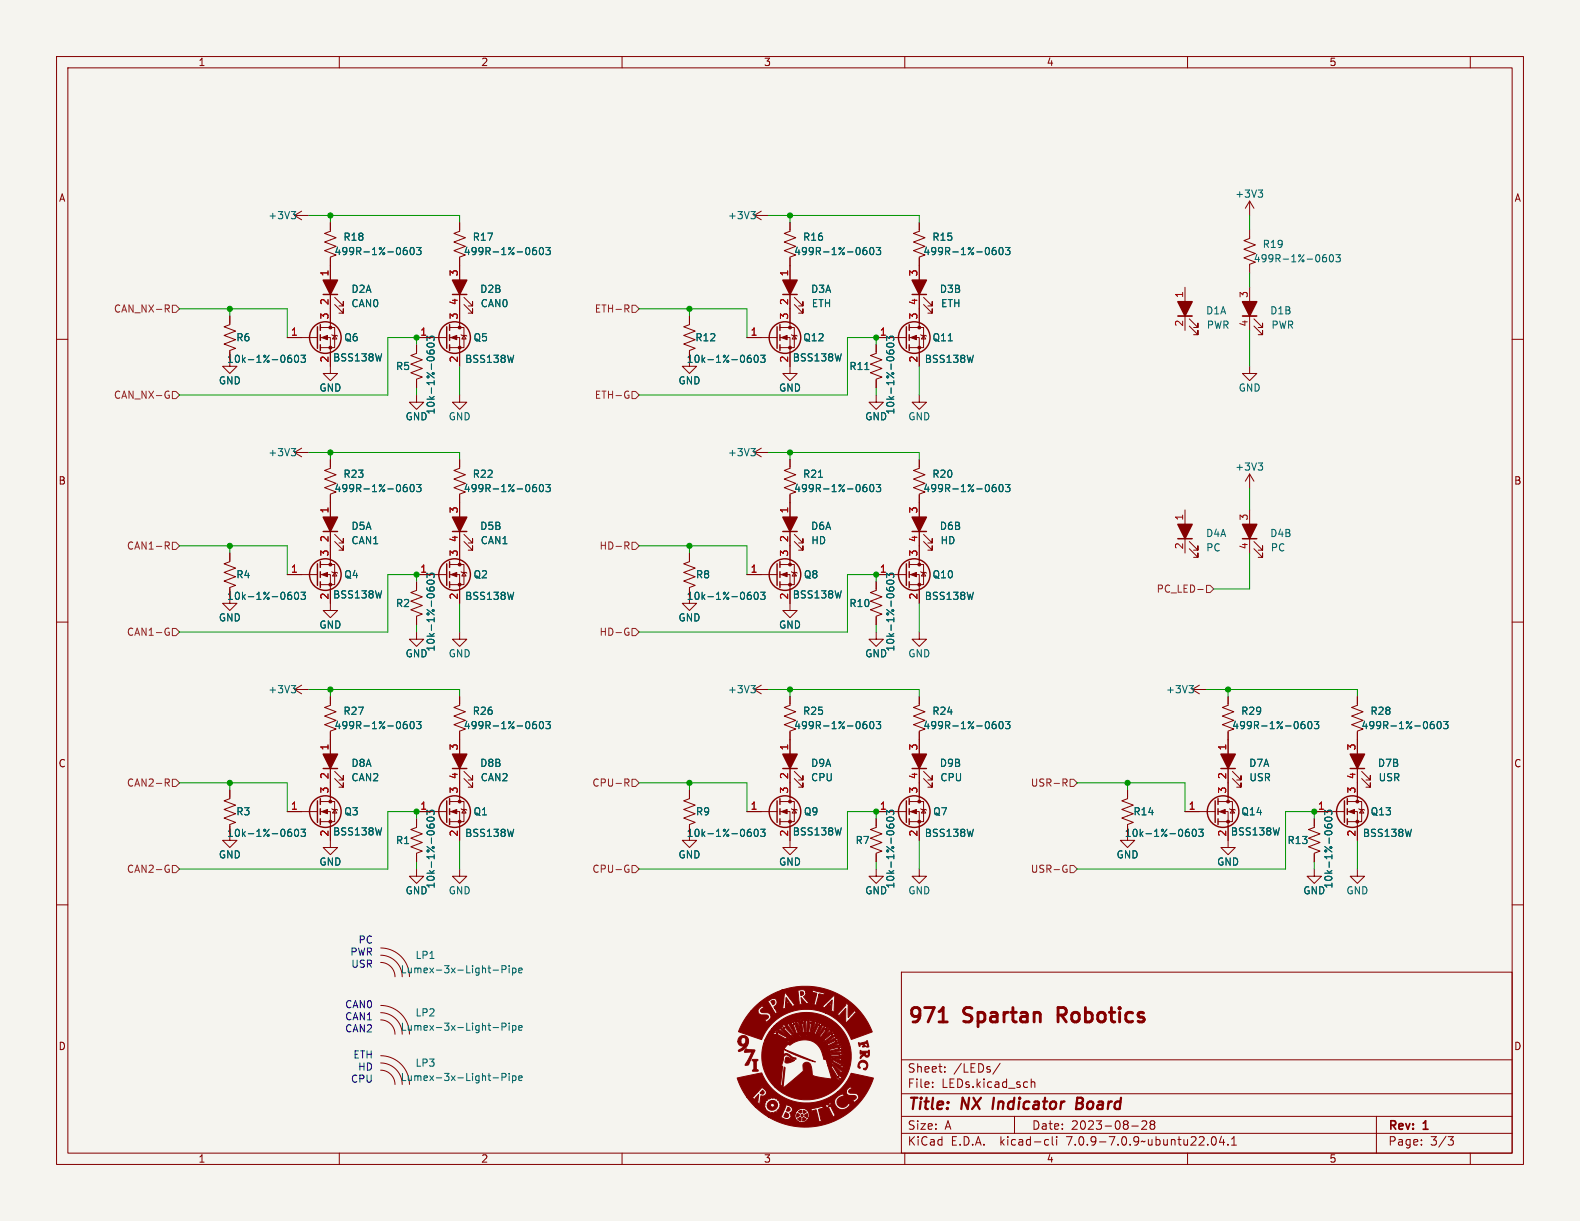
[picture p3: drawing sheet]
<svg xmlns="http://www.w3.org/2000/svg" width="279mm" height="216mm" viewBox="0 0 279 216" stroke-linecap="round" stroke-linejoin="round" font-family="sans-serif">
<defs><g id="words">
<g font-size="3.5" fill="#840000">
<text x="160.4" y="181.6">971</text>
<text x="170.6" y="181.6">Spartan</text>
<text x="188.2" y="181.6">Robotics</text>
</g>
<g font-size="2.8" fill="#840000">
<text x="160.4" y="196.8">Title:</text>
<text x="170.1" y="196.8">NX</text>
<text x="176.4" y="196.8">Indicator</text>
<text x="191.9" y="196.8">Board</text>
</g>
<g font-size="2.1" fill="#840000">
<text x="160.4" y="189.9">Sheet:</text>
<text x="168.6" y="189.9">/LEDs/</text>
<text x="160.4" y="192.6">File:</text>
<text x="166.5" y="192.6">LEDs.kicad_sch</text>
<text x="160.4" y="202.8">KiCad</text>
<text x="160.4" y="200">Size:</text>
<text x="167.1" y="200">A</text>
<text x="168.1" y="202.8">E.D.A.</text>
<text x="177" y="202.8">kicad-cli</text>
<text x="182.4" y="200">Date:</text>
<text x="188.9" y="202.8">7.0.9-7.0.9~ubuntu22.04.1</text>
<text x="189.4" y="200">2023-08-28</text>
<text x="245.4" y="200.2">Rev:</text>
<text x="245.4" y="202.8">Page:</text>
<text x="251.8" y="200.2">1</text>
<text x="252.9" y="202.8">3/3</text>
</g>
<g font-size="1.8" fill="#840000">
<text x="35" y="11.9">1</text>
<text x="85" y="11.9">2</text>
<text x="135" y="11.9">3</text>
<text x="185" y="11.9">4</text>
<text x="235" y="11.9">5</text>
<text x="10.3" y="35.9">A</text>
<text x="267.7" y="35.9">A</text>
<text x="10.3" y="85.9">B</text>
<text x="267.7" y="85.9">B</text>
<text x="10.3" y="135.9">C</text>
<text x="267.7" y="135.9">C</text>
<text x="10.3" y="185.9">D</text>
<text x="267.7" y="185.9">D</text>
<text x="35" y="205.8">1</text>
<text x="85" y="205.8">2</text>
<text x="135" y="205.8">3</text>
<text x="185" y="205.8">4</text>
<text x="235" y="205.8">5</text>
</g>
<g font-size="1.8" fill="#006464">
<text x="218.3" y="35.2">+3V3</text>
<text x="47.3" y="39">+3V3</text>
<text x="128.6" y="39">+3V3</text>
<text x="59.1" y="45.3">499R-1%-0603</text>
<text x="60.6" y="42.8">R18</text>
<text x="81.9" y="45.3">499R-1%-0603</text>
<text x="83.5" y="42.8">R17</text>
<text x="140.3" y="45.3">499R-1%-0603</text>
<text x="141.9" y="42.8">R16</text>
<text x="163.2" y="45.3">499R-1%-0603</text>
<text x="164.8" y="42.8">R15</text>
<text x="221.6" y="46.6">499R-1%-0603</text>
<text x="223.2" y="44">R19</text>
<text x="62.1" y="52">D2A</text>
<text x="84.8" y="52">D2B</text>
<text x="143.3" y="52">D3A</text>
<text x="166.1" y="52">D3B</text>
<text x="62" y="54.5">CAN0</text>
<text x="84.9" y="54.5">CAN0</text>
<text x="143.4" y="54.5">ETH</text>
<text x="166.3" y="54.5">ETH</text>
<text x="213.2" y="55.8">D1A</text>
<text x="213.3" y="58.3">PWR</text>
<text x="224.5" y="55.8">D1B</text>
<text x="224.7" y="58.3">PWR</text>
<text x="40.1" y="64.4">10k-1%-0603</text>
<text x="41.7" y="60.6">R6</text>
<text x="58.8" y="64.1">BSS138W</text>
<text x="60.8" y="60.6">Q6</text>
<text x="69.9" y="65.6">R5</text>
<text x="82.2" y="64.4">BSS138W</text>
<text x="83.6" y="60.6">Q5</text>
<text x="121.3" y="64.4">10k-1%-0603</text>
<text x="122.9" y="60.6">R12</text>
<text x="140.1" y="64.1">BSS138W</text>
<text x="141.9" y="60.6">Q12</text>
<text x="150.1" y="65.6">R11</text>
<text x="163.4" y="64.4">BSS138W</text>
<text x="164.8" y="60.6">Q11</text>
<text x="38.6" y="68.2">GND</text>
<text x="56.4" y="69.4">GND</text>
<text x="119.9" y="68.2">GND</text>
<text x="137.7" y="69.4">GND</text>
<text x="218.9" y="69.4">GND</text>
<text x="71.6" y="74.5">GND</text>
<text x="77.1" y="73.4" transform="rotate(-90 77.1 73.4)">10k-1%-0603</text>
<text x="79.2" y="74.5">GND</text>
<text x="152.9" y="74.5">GND</text>
<text x="158.3" y="73.4" transform="rotate(-90 158.3 73.4)">10k-1%-0603</text>
<text x="160.5" y="74.5">GND</text>
<text x="47.3" y="80.9">+3V3</text>
<text x="128.6" y="80.9">+3V3</text>
<text x="218.3" y="83.4">+3V3</text>
<text x="59.1" y="87.2">499R-1%-0603</text>
<text x="60.6" y="84.7">R23</text>
<text x="81.9" y="87.2">499R-1%-0603</text>
<text x="83.5" y="84.7">R22</text>
<text x="140.3" y="87.2">499R-1%-0603</text>
<text x="141.9" y="84.7">R21</text>
<text x="163.2" y="87.2">499R-1%-0603</text>
<text x="164.8" y="84.7">R20</text>
<text x="62.1" y="93.9">D5A</text>
<text x="84.8" y="93.9">D5B</text>
<text x="143.3" y="93.9">D6A</text>
<text x="166.1" y="93.9">D6B</text>
<text x="213.2" y="95.2">D4A</text>
<text x="224.5" y="95.2">D4B</text>
<text x="62" y="96.4">CAN1</text>
<text x="84.9" y="96.4">CAN1</text>
<text x="143.4" y="96.4">HD</text>
<text x="166.2" y="96.4">HD</text>
<text x="213.2" y="97.7">PC</text>
<text x="224.6" y="97.7">PC</text>
<text x="40.1" y="106.3">10k-1%-0603</text>
<text x="41.7" y="102.5">R4</text>
<text x="58.8" y="106">BSS138W</text>
<text x="60.8" y="102.5">Q4</text>
<text x="69.9" y="107.5">R2</text>
<text x="82.2" y="106.3">BSS138W</text>
<text x="83.6" y="102.5">Q2</text>
<text x="121.3" y="106.3">10k-1%-0603</text>
<text x="123" y="102.5">R8</text>
<text x="140.1" y="106">BSS138W</text>
<text x="142.1" y="102.5">Q8</text>
<text x="150.1" y="107.5">R10</text>
<text x="163.4" y="106.3">BSS138W</text>
<text x="164.8" y="102.5">Q10</text>
<text x="38.6" y="110.1">GND</text>
<text x="56.4" y="111.4">GND</text>
<text x="119.9" y="110.1">GND</text>
<text x="137.7" y="111.4">GND</text>
<text x="71.6" y="116.4">GND</text>
<text x="77.1" y="115.3" transform="rotate(-90 77.1 115.3)">10k-1%-0603</text>
<text x="79.2" y="116.4">GND</text>
<text x="152.9" y="116.4">GND</text>
<text x="158.3" y="115.3" transform="rotate(-90 158.3 115.3)">10k-1%-0603</text>
<text x="160.5" y="116.4">GND</text>
<text x="47.3" y="122.8">+3V3</text>
<text x="128.6" y="122.8">+3V3</text>
<text x="206.1" y="122.8">+3V3</text>
<text x="59.1" y="129.1">499R-1%-0603</text>
<text x="60.6" y="126.6">R27</text>
<text x="81.9" y="129.1">499R-1%-0603</text>
<text x="83.5" y="126.6">R26</text>
<text x="140.3" y="129.1">499R-1%-0603</text>
<text x="141.9" y="126.6">R25</text>
<text x="163.2" y="129.1">499R-1%-0603</text>
<text x="164.8" y="126.6">R24</text>
<text x="217.8" y="129.1">499R-1%-0603</text>
<text x="219.4" y="126.6">R29</text>
<text x="240.7" y="129.1">499R-1%-0603</text>
<text x="242.2" y="126.6">R28</text>
<text x="62.1" y="135.8">D8A</text>
<text x="84.8" y="135.8">D8B</text>
<text x="143.3" y="135.8">D9A</text>
<text x="166.1" y="135.8">D9B</text>
<text x="220.8" y="135.8">D7A</text>
<text x="243.6" y="135.8">D7B</text>
<text x="62" y="138.3">CAN2</text>
<text x="84.9" y="138.3">CAN2</text>
<text x="143.3" y="138.3">CPU</text>
<text x="166.2" y="138.3">CPU</text>
<text x="220.8" y="138.3">USR</text>
<text x="243.7" y="138.3">USR</text>
<text x="40.1" y="148.2">10k-1%-0603</text>
<text x="41.7" y="144.4">R3</text>
<text x="58.8" y="147.9">BSS138W</text>
<text x="60.8" y="144.4">Q3</text>
<text x="69.9" y="149.5">R1</text>
<text x="82.2" y="148.2">BSS138W</text>
<text x="83.6" y="144.4">Q1</text>
<text x="121.3" y="148.2">10k-1%-0603</text>
<text x="123" y="144.4">R9</text>
<text x="140.1" y="147.9">BSS138W</text>
<text x="142.1" y="144.4">Q9</text>
<text x="151.2" y="149.5">R7</text>
<text x="163.4" y="148.2">BSS138W</text>
<text x="164.9" y="144.4">Q7</text>
<text x="198.8" y="148.2">10k-1%-0603</text>
<text x="200.3" y="144.4">R14</text>
<text x="217.5" y="147.9">BSS138W</text>
<text x="219.4" y="144.4">Q14</text>
<text x="227.6" y="149.5">R13</text>
<text x="240.9" y="148.2">BSS138W</text>
<text x="242.3" y="144.4">Q13</text>
<text x="38.6" y="152">GND</text>
<text x="56.4" y="153.3">GND</text>
<text x="119.9" y="152">GND</text>
<text x="137.7" y="153.3">GND</text>
<text x="197.4" y="152">GND</text>
<text x="215.1" y="153.3">GND</text>
<text x="71.6" y="158.3">GND</text>
<text x="77.1" y="157.2" transform="rotate(-90 77.1 157.2)">10k-1%-0603</text>
<text x="79.2" y="158.3">GND</text>
<text x="152.9" y="158.3">GND</text>
<text x="158.3" y="157.2" transform="rotate(-90 158.3 157.2)">10k-1%-0603</text>
<text x="160.5" y="158.3">GND</text>
<text x="230.4" y="158.3">GND</text>
<text x="235.8" y="157.2" transform="rotate(-90 235.8 157.2)">10k-1%-0603</text>
<text x="238" y="158.3">GND</text>
<text x="70.8" y="172.3">Lumex-3x-Light-Pipe</text>
<text x="73.4" y="169.8">LP1</text>
<text x="73.4" y="179.9">LP2</text>
<text x="70.8" y="182.5">Lumex-3x-Light-Pipe</text>
<text x="70.8" y="191.4">Lumex-3x-Light-Pipe</text>
<text x="73.4" y="188.8">LP3</text>
</g>
<g font-size="1.8" fill="#a90000">
<text x="58.2" y="49" transform="rotate(-90 58.2 49)">1</text>
<text x="81" y="49" transform="rotate(-90 81 49)">3</text>
<text x="139.4" y="49" transform="rotate(-90 139.4 49)">1</text>
<text x="162.3" y="49" transform="rotate(-90 162.3 49)">3</text>
<text x="209.3" y="52.8" transform="rotate(-90 209.3 52.8)">1</text>
<text x="220.7" y="52.8" transform="rotate(-90 220.7 52.8)">3</text>
<text x="51.4" y="59.4">1</text>
<text x="58.2" y="56.6" transform="rotate(-90 58.2 56.6)">3</text>
<text x="58.2" y="54" transform="rotate(-90 58.2 54)">2</text>
<text x="74.2" y="59.4">1</text>
<text x="81" y="56.6" transform="rotate(-90 81 56.6)">3</text>
<text x="81" y="54" transform="rotate(-90 81 54)">4</text>
<text x="132.6" y="59.4">1</text>
<text x="139.4" y="56.6" transform="rotate(-90 139.4 56.6)">3</text>
<text x="139.4" y="54" transform="rotate(-90 139.4 54)">2</text>
<text x="155.5" y="59.4">1</text>
<text x="162.3" y="56.6" transform="rotate(-90 162.3 56.6)">3</text>
<text x="162.3" y="54" transform="rotate(-90 162.3 54)">4</text>
<text x="209.3" y="57.9" transform="rotate(-90 209.3 57.9)">2</text>
<text x="220.7" y="57.9" transform="rotate(-90 220.7 57.9)">4</text>
<text x="58.2" y="64.2" transform="rotate(-90 58.2 64.2)">2</text>
<text x="81" y="64.2" transform="rotate(-90 81 64.2)">2</text>
<text x="139.4" y="64.2" transform="rotate(-90 139.4 64.2)">2</text>
<text x="162.3" y="64.2" transform="rotate(-90 162.3 64.2)">2</text>
<text x="58.2" y="96" transform="rotate(-90 58.2 96)">2</text>
<text x="58.2" y="90.9" transform="rotate(-90 58.2 90.9)">1</text>
<text x="81" y="96" transform="rotate(-90 81 96)">4</text>
<text x="81" y="90.9" transform="rotate(-90 81 90.9)">3</text>
<text x="139.4" y="96" transform="rotate(-90 139.4 96)">2</text>
<text x="139.4" y="90.9" transform="rotate(-90 139.4 90.9)">1</text>
<text x="162.3" y="96" transform="rotate(-90 162.3 96)">4</text>
<text x="162.3" y="90.9" transform="rotate(-90 162.3 90.9)">3</text>
<text x="209.3" y="92.1" transform="rotate(-90 209.3 92.1)">1</text>
<text x="220.7" y="92.1" transform="rotate(-90 220.7 92.1)">3</text>
<text x="51.4" y="101.3">1</text>
<text x="58.2" y="98.5" transform="rotate(-90 58.2 98.5)">3</text>
<text x="74.2" y="101.3">1</text>
<text x="81" y="98.5" transform="rotate(-90 81 98.5)">3</text>
<text x="132.6" y="101.3">1</text>
<text x="139.4" y="98.5" transform="rotate(-90 139.4 98.5)">3</text>
<text x="155.5" y="101.3">1</text>
<text x="162.3" y="98.5" transform="rotate(-90 162.3 98.5)">3</text>
<text x="209.3" y="97.2" transform="rotate(-90 209.3 97.2)">2</text>
<text x="220.7" y="97.2" transform="rotate(-90 220.7 97.2)">4</text>
<text x="58.2" y="106.1" transform="rotate(-90 58.2 106.1)">2</text>
<text x="81" y="106.1" transform="rotate(-90 81 106.1)">2</text>
<text x="139.4" y="106.1" transform="rotate(-90 139.4 106.1)">2</text>
<text x="162.3" y="106.1" transform="rotate(-90 162.3 106.1)">2</text>
<text x="58.2" y="137.9" transform="rotate(-90 58.2 137.9)">2</text>
<text x="58.2" y="132.8" transform="rotate(-90 58.2 132.8)">1</text>
<text x="81" y="137.9" transform="rotate(-90 81 137.9)">4</text>
<text x="81" y="132.8" transform="rotate(-90 81 132.8)">3</text>
<text x="139.4" y="137.9" transform="rotate(-90 139.4 137.9)">2</text>
<text x="139.4" y="132.8" transform="rotate(-90 139.4 132.8)">1</text>
<text x="162.3" y="137.9" transform="rotate(-90 162.3 137.9)">4</text>
<text x="162.3" y="132.8" transform="rotate(-90 162.3 132.8)">3</text>
<text x="216.9" y="137.9" transform="rotate(-90 216.9 137.9)">2</text>
<text x="216.9" y="132.8" transform="rotate(-90 216.9 132.8)">1</text>
<text x="239.8" y="137.9" transform="rotate(-90 239.8 137.9)">4</text>
<text x="239.8" y="132.8" transform="rotate(-90 239.8 132.8)">3</text>
<text x="51.4" y="143.3">1</text>
<text x="58.2" y="140.4" transform="rotate(-90 58.2 140.4)">3</text>
<text x="74.2" y="143.3">1</text>
<text x="81" y="140.4" transform="rotate(-90 81 140.4)">3</text>
<text x="132.6" y="143.3">1</text>
<text x="139.4" y="140.4" transform="rotate(-90 139.4 140.4)">3</text>
<text x="155.5" y="143.3">1</text>
<text x="162.3" y="140.4" transform="rotate(-90 162.3 140.4)">3</text>
<text x="210.1" y="143.3">1</text>
<text x="216.9" y="140.4" transform="rotate(-90 216.9 140.4)">3</text>
<text x="233" y="143.3">1</text>
<text x="239.8" y="140.4" transform="rotate(-90 239.8 140.4)">3</text>
<text x="58.2" y="148" transform="rotate(-90 58.2 148)">2</text>
<text x="81" y="148" transform="rotate(-90 81 148)">2</text>
<text x="139.4" y="148" transform="rotate(-90 139.4 148)">2</text>
<text x="162.3" y="148" transform="rotate(-90 162.3 148)">2</text>
<text x="216.9" y="148" transform="rotate(-90 216.9 148)">2</text>
<text x="239.8" y="148" transform="rotate(-90 239.8 148)">2</text>
</g>
<g font-size="1.8" fill="#725600">
<text x="20" y="55.5">CAN_NX-R</text>
<text x="105.1" y="55.5">ETH-R</text>
<text x="20" y="70.7">CAN_NX-G</text>
<text x="105.1" y="70.7">ETH-G</text>
<text x="22.3" y="97.4">CAN1-R</text>
<text x="105.9" y="97.4">HD-R</text>
<text x="204.4" y="105">PC_LED-</text>
<text x="22.3" y="112.6">CAN1-G</text>
<text x="105.9" y="112.6">HD-G</text>
<text x="22.3" y="139.3">CAN2-R</text>
<text x="104.7" y="139.3">CPU-R</text>
<text x="182.2" y="139.3">USR-R</text>
<text x="22.3" y="154.5">CAN2-G</text>
<text x="104.7" y="154.5">CPU-G</text>
<text x="182.2" y="154.5">USR-G</text>
</g>
<g font-size="1.8" fill="#0000c2">
<text x="63.3" y="166.9">PC</text>
<text x="61.8" y="169.1">PWR</text>
<text x="62" y="171.2">USR</text>
<text x="60.9" y="178.4">CAN0</text>
<text x="60.9" y="180.5">CAN1</text>
<text x="60.9" y="182.6">CAN2</text>
<text x="62" y="191.5">CPU</text>
<text x="62.4" y="187.3">ETH</text>
<text x="63.2" y="189.4">HD</text>
</g>
</g></defs>
<path d="M0 0h279.4v215.9h-279.4z" fill="#f5f4ef" stroke="#f5f4ef" stroke-width=".18"/>
<g fill="none" stroke="#840000" stroke-width=".18">
<path d="M10 10h259.4v195.9h-259.4zM12 12h255.4v191.9h-255.4zM60 10v2M110 10v2M160 10v2M210 10v2M260 10v2M52.1 38.1h2.5M52.1 38.1l1.2 .8M53.3 37.3l-1.2 .8M58.4 39.4v1.5l-1 .4 2 .7-2 .8 2 .8-2 .7 2 .8-1 .4v4M81.3 39.4v1.5l-1 .4 2 .7-2 .8 2 .8-2 .7 2 .8-1 .4v4"/>
<path d="M133.3 38.1h2.6M133.3 38.1l1.3 .8M134.6 37.3l-1.3 .8M139.7 39.4v1.5l-1 .4 2 .7-2 .8 2 .8-2 .7 2 .8-1 .4v4M162.6 39.4v1.5l-1.1 .4 2.1 .7-2.1 .8 2.1 .8-2.1 .7 2.1 .8-1 .4v4M221 35.6v2.5M221 35.6l-.8 1.2M221 35.6l.7 1.2M10 60h2M40.6 55.9v1.5l-1 .4 2.1 .7-2.1 .8 2.1 .8-2.1 .7 2.1 .8-1.1 .4v2.8h1.3l-1.3 1.2-1.2-1.2h1.2M50.8 59.7h5.3M56.6 59.7h1.8v6.3h1.3l-1.3 1.3-1.3-1.3h1.3"/>
<path d="M56.6 57.9h2.6v3.6h-2.6M58.4 52.1v5.8M58.7 59.2l.1 .1h.8l.1 .1M59.2 53.8l1.5 1.6v-.8v.8h-.8M59.2 52.6l1.5 1.5v-.8v.8h-.8M59.2 59.3l.4 .6h-.8zM73.7 59.7h5.3M79.5 59.7h1.8v5.1M79.5 57.9h2.5v3.6h-2.5M81.3 52.1v5.8M81.5 59.2l.2 .1h.7l.1 .1M82 53.8l1.6 1.6v-.8v.8h-.8"/>
<path d="M82 52.6l1.6 1.5v-.8v.8h-.8M82 59.3l.4 .6h-.7zM121.9 55.9v1.5l-1 .4 2 .7-2 .8 2 .8-2 .7 2 .8-1 .4v2.8h1.3l-1.3 1.2-1.3-1.2h1.3M132.1 59.7h5.3M137.9 59.7h1.8v6.3h1.3l-1.3 1.3-1.3-1.3h1.3M137.9 57.9h2.6v3.6h-2.6M139.7 52.1v5.8M140 59.2l.1 .1h.7l.2 .1M140.5 53.8l1.5 1.6v-.8v.8h-.8M140.5 52.6l1.5 1.5v-.8v.8h-.8M140.5 59.3l.3 .6h-.7zM154.9 59.7h5.4"/>
<path d="M160.8 59.7h1.8v5.1M160.8 57.9h2.5v3.6h-2.5M162.6 52.1v5.8M162.8 59.2l.1 .1h.8l.1 .1M163.3 59.3l.4 .6h-.8zM163.3 53.8l1.5 1.6v-.8v.8h-.7M163.3 52.6l1.5 1.5v-.8v.8h-.7M209.5 50.8v2.5M209.5 55.9v2.5M210.3 57.7l1.5 1.5v-.8v.8h-.7M210.3 56.4l1.5 1.5v-.7v.7h-.7M221 40.6v1.6l-1 .3 2 .8-2 .8 2 .7-2 .8 2 .8-1 .3v1.6"/>
<path d="M221 50.8v2.5M221 55.9v2.5M221.7 57.7l1.6 1.5v-.8v.8h-.8M221.7 56.4l1.6 1.5v-.7v.7h-.8M267.4 60h2M53.3 79.2l-1.2 .8M73.7 61v1.5l-1.1 .4 2.1 .7-2.1 .8 2.1 .8-2.1 .7 2.1 .8-1 .4v1.5M73.7 69.9v1.2h1.2l-1.2 1.3-1.3-1.3h1.3M81.3 69.9v1.2h1.2l-1.2 1.3-1.3-1.3h1.3M134.6 79.2l-1.3 .8M154.9 69.9v1.2h1.3l-1.3 1.3-1.2-1.3h1.2M154.9 61v1.5l-1 .4 2.1 .7-2.1 .8 2.1 .8-2.1 .7 2.1 .8-1.1 .4v1.5"/>
<path d="M162.6 69.9v1.2h1.2l-1.2 1.3-1.3-1.3h1.3M221 64.8v1.2h1.2l-1.2 1.3-1.3-1.3h1.3M40.6 97.8v1.5l-1 .4 2.1 .8-2.1 .7 2.1 .8-2.1 .7 2.1 .8-1.1 .4v2.8h1.3l-1.3 1.3-1.2-1.3h1.2M52.1 80h2.5M52.1 80l1.2 .8M56.6 99.8h2.6v3.6h-2.6M58.4 81.3v1.5l-1 .4 2 .7-2 .8 2 .8-2 .7 2 .8-1 .4v4M58.4 94v5.8M59.2 95.8l1.5 1.5v-.8v.8h-.8M59.2 94.5l1.5 1.5v-.7v.7h-.8M79.5 99.8h2.5v3.6h-2.5M81.3 81.3v1.5l-1 .4 2 .7-2 .8 2 .8-2 .7 2 .8-1 .4v4"/>
<path d="M81.3 94v5.8M82 95.8l1.6 1.5v-.8v.8h-.8M82 94.5l1.6 1.5v-.7v.7h-.8M121.9 97.8v1.5l-1 .4 2 .8-2 .7 2 .8-2 .7 2 .8-1 .4v2.8h1.3l-1.3 1.3-1.3-1.3h1.3M133.3 80h2.6M133.3 80l1.3 .8M137.9 99.8h2.6v3.6h-2.6M139.7 81.3v1.5l-1 .4 2 .7-2 .8 2 .8-2 .7 2 .8-1 .4v4M139.7 94v5.8M140.5 95.8l1.5 1.5v-.8v.8h-.8M140.5 94.5l1.5 1.5v-.7v.7h-.8M160.8 99.8h2.5v3.6h-2.5"/>
<path d="M162.6 81.3v1.5l-1.1 .4 2.1 .7-2.1 .8 2.1 .8-2.1 .7 2.1 .8-1 .4v4M162.6 94v5.8M163.3 95.8l1.5 1.5v-.8v.8h-.7M163.3 94.5l1.5 1.5v-.7v.7h-.7M209.5 90.2v2.5M209.5 95.3v2.5M210.3 97l1.5 1.6v-.8v.8h-.7M210.3 95.8l1.5 1.5v-.8v.8h-.7M221 83.8v2.6M221 90.2v2.5M221 95.3v2.5M221 83.8l-.8 1.3"/>
<path d="M221 83.8l.7 1.3M221.7 97l1.6 1.6v-.8v.8h-.8M221.7 95.8l1.6 1.5v-.8v.8h-.8M10 110h2M50.8 101.6h5.3M56.6 101.6h1.8v6.4h1.3l-1.3 1.2-1.3-1.2h1.3M58.7 101.1l.1 .1h.8l.1 .1M59.2 101.2l.4 .7h-.8zM73.7 102.9v1.5l-1.1 .4 2.1 .7-2.1 .8 2.1 .8-2.1 .7 2.1 .8-1 .4v1.5M73.7 111.8v1.2h1.2l-1.2 1.3-1.3-1.3h1.3M73.7 101.6h5.3M79.5 101.6h1.8v5.1"/>
<path d="M81.3 111.8v1.2h1.2l-1.2 1.3-1.3-1.3h1.3M81.5 101.1l.2 .1h.7l.1 .1M82 101.2l.4 .7h-.7zM132.1 101.6h5.3M137.9 101.6h1.8v6.4h1.3l-1.3 1.2-1.3-1.2h1.3M140 101.1l.1 .1h.7l.2 .1M140.5 101.2l.3 .7h-.7zM154.9 102.9v1.5l-1 .4 2.1 .7-2.1 .8 2.1 .8-2.1 .7 2.1 .8-1.1 .4v1.5M154.9 111.8v1.2h1.3l-1.3 1.3-1.2-1.3h1.2M154.9 101.6h5.4M160.8 101.6h1.8v5.1M162.6 111.8v1.2h1.2l-1.2 1.3-1.3-1.3h1.3"/>
<path d="M162.8 101.1l.1 .1h.8l.1 .1M163.3 101.2l.4 .7h-.8zM267.4 110h2M40.6 139.7v1.5l-1 .4 2.1 .8-2.1 .7 2.1 .8-2.1 .8 2.1 .7-1.1 .4v2.8h1.3l-1.3 1.3-1.2-1.3h1.2M52.1 121.9h2.5M52.1 121.9l1.2 .8M53.3 121.2l-1.2 .7M58.4 123.2v1.5l-1 .4 2 .8-2 .7 2 .8-2 .7 2 .8-1 .4v4.1M58.4 135.9v5.8M59.2 137.7l1.5 1.5v-.8v.8h-.8M59.2 136.4l1.5 1.5v-.7v.7h-.8M81.3 123.2v1.5l-1 .4 2 .8-2 .7 2 .8-2 .7 2 .8-1 .4v4.1"/>
<path d="M81.3 135.9v5.8M82 137.7l1.6 1.5v-.8v.8h-.8M82 136.4l1.6 1.5v-.7v.7h-.8M121.9 139.7v1.5l-1 .4 2 .8-2 .7 2 .8-2 .8 2 .7-1 .4v2.8h1.3l-1.3 1.3-1.3-1.3h1.3M133.3 121.9h2.6M133.3 121.9l1.3 .8M134.6 121.2l-1.3 .7M139.7 123.2v1.5l-1 .4 2 .8-2 .7 2 .8-2 .7 2 .8-1 .4v4.1M139.7 135.9v5.8M140.5 137.7l1.5 1.5v-.8v.8h-.8M140.5 136.4l1.5 1.5v-.7v.7h-.8M162.6 123.2v1.5l-1.1 .4 2.1 .8-2.1 .7 2.1 .8-2.1 .7 2.1 .8-1 .4v4.1"/>
<path d="M162.6 135.9v5.8M163.3 137.7l1.5 1.5v-.8v.8h-.7M163.3 136.4l1.5 1.5v-.7v.7h-.7M199.4 139.7v1.5l-1 .4 2 .8-2 .7 2 .8-2 .8 2 .7-1 .4v2.8h1.3l-1.3 1.3-1.3-1.3h1.3M210.8 121.9h2.6M210.8 121.9l1.3 .8M212.1 121.2l-1.3 .7M217.2 123.2v1.5l-1 .4 2 .8-2 .7 2 .8-2 .7 2 .8-1 .4v4.1M217.2 135.9v5.8M217.9 137.7l1.6 1.5v-.8v.8h-.8M217.9 136.4l1.6 1.5v-.7v.7h-.8M240 123.2v1.5l-1 .4 2 .8-2 .7 2 .8-2 .7 2 .8-1 .4v4.1"/>
<path d="M240 135.9v5.8M240.8 137.7l1.5 1.5v-.8v.8h-.7M240.8 136.4l1.5 1.5v-.7v.7h-.7M10 160h2M50.8 143.5h5.3M56.6 143.5h1.8v6.4h1.3l-1.3 1.2-1.3-1.2h1.3M56.6 141.7h2.6v3.6h-2.6M58.7 143l.1 .1h.8l.1 .2M59.2 143.1l.4 .7h-.8zM73.7 153.7v1.2h1.2l-1.2 1.3-1.3-1.3h1.3M73.7 144.8v1.5l-1.1 .4 2.1 .7-2.1 .8 2.1 .8-2.1 .7 2.1 .8-1 .4v1.5M73.7 143.5h5.3"/>
<path d="M79.5 143.5h1.8v5.1M79.5 141.7h2.5v3.6h-2.5M81.3 153.7v1.2h1.2l-1.2 1.3-1.3-1.3h1.3M81.5 143l.2 .1h.7l.1 .2M82 143.1l.4 .7h-.7zM132.1 143.5h5.3M137.9 143.5h1.8v6.4h1.3l-1.3 1.2-1.3-1.2h1.3M137.9 141.7h2.6v3.6h-2.6M140 143l.1 .1h.7l.2 .2M140.5 143.1l.3 .7h-.7zM154.9 144.8v1.5l-1 .4 2.1 .7-2.1 .8 2.1 .8-2.1 .7 2.1 .8-1.1 .4v1.5M154.9 153.7v1.2h1.3l-1.3 1.3-1.2-1.3h1.2"/>
<path d="M154.9 143.5h5.4M160.8 143.5h1.8v5.1M160.8 141.7h2.5v3.6h-2.5M162.6 153.7v1.2h1.2l-1.2 1.3-1.3-1.3h1.3M162.8 143l.1 .1h.8l.1 .2M163.3 143.1l.4 .7h-.8zM209.5 143.5h5.4M215.4 143.5h1.8v6.4h1.2l-1.2 1.2-1.3-1.2h1.3M215.4 141.7h2.5v3.6h-2.5M217.4 143l.2 .1h.7l.1 .2M217.9 143.1l.4 .7h-.7zM232.4 144.8v1.5l-1 .4 2 .7-2 .8 2 .8-2 .7 2 .8-1 .4v1.5"/>
<path d="M232.4 153.7v1.2h1.3l-1.3 1.3-1.3-1.3h1.3M232.4 143.5h5.3M238.3 143.5h1.7v5.1M238.3 141.7h2.5v3.6h-2.5M240 153.7v1.2h1.3l-1.3 1.3-1.2-1.3h1.2M240.3 143l.1 .1h.8l.1 .2M240.8 143.1l.4 .7h-.8zM267.4 160h2M67.3 170.2a2.54 2.54 0 0 1 2.5 2.5M67.3 179.1a3.8 3.8 0 0 1 3.8 3.8M67.3 168.9a3.8 3.8 0 0 1 3.8 3.8M67.3 177.8a5.1 5.1 0 0 1 5.1 5.1"/>
<path d="M67.3 167.6a5.1 5.1 0 0 1 5.1 5.1M159.4 171.9h108v32h-108zM67.3 180.3a2.54 2.54 0 0 1 2.5 2.6M67.3 189.2a2.54 2.54 0 0 1 2.5 2.6M67.3 188a3.8 3.8 0 0 1 3.8 3.8M67.3 186.7a5.1 5.1 0 0 1 5.1 5.1M159.4 197.4h108M159.4 193.4h108M159.4 187.4h108M164.9 192.1v.2M164.9 191.4v.1M167.1 189.4v.2"/>
<path d="M167.1 188.7v.1M176.9 188l-1.3 1.9M179.4 197.4v3M182.4 190.8v1.5M182.4 191.4l.2-.1 .3 .1 .1 .9M200.1 199.1h1.2M201.9 198.3l.6-.1 .2 .1 .1 .3-.9 1.1h.9M203.6 198.8l-.2-.3 .2-.3 .5 .1 .1 .2-.3 .3M203.6 198.8l-.2 .3v.3l.2 .3 .5-.1 .1-.2-.1-.4-.2-.2M203.6 198.8h.3M243.4 197.4v6.5M60 203.9v2"/>
<path d="M110 203.9v2M159.4 200.4h108M160 203.9v2M185 201.5l.4 .1M185.4 202.4l-.4 .1M186.1 201v1.3l.2 .2M186.9 201v.1M186.9 201.5v1M210 203.9v2M214.4 201.1l.2-.1a.81 .81 0 0 1 .6 .6 .81 .81 0 0 1-.3 .8l-.2 .1a.81 .81 0 0 1-.6-.6 .81 .81 0 0 1 .3-.8zM216 200.9l-.4 1.1h1M216.4 201.5v1"/>
<path d="M217.1 202.3v.2M217.8 202.5h.8M217.8 201.4l.4-.4v1.5M251.4 202.3v.2M251.4 201.6v.1M256.1 201h.9l-.5 .6 .4 .1 .1 .5-.3 .3h-.4M260 203.9v2"/>
</g>
<path d="M175.8 194.1l-.3 2M190.4 195.1h.7M191.1 195.1l.2 .1M191.2 194.1h-.7l-.2 2 .9-.1M191.3 195l-.2 .1" fill="none" stroke="#840000" stroke-width=".4"/>
<path d="M187.1 179.5h1M188.1 178.2h-1v2.5M166.1 180.7h1.4" fill="none" stroke="#840000" stroke-width=".51"/>
<g fill="#840000" stroke="#840000" stroke-width=".18">
<path d="M130.4 190.6l4.3-.9a8.5 8.5 0 0 0 10 5.1h2.9l.1 .6 .5 .6-.1 .1h.3a1.43 1.43 0 0 0 1.9-.8l-.2-.3-.4 .5a.99 .99 0 0 1-1.6-.3 .99 .99 0 0 1 1-1.4l.1 .2 .2-.1-.2-.2a.32 .32 0 0 0-.2-.3 .32 .32 0 0 0-.4 .2l-.8 .6-.2 .6h-2.9a8.4 8.4 0 0 0 3.4-1.8l1.5 .1a.66 .66 0 0 0 .6 .6h.6a.42 .42 0 0 1 .6 .2 .42 .42 0 0 1-.4 .6l-.1-.1a.22 .22 0 0 0-.1 .2 .22 .22 0 0 0 .2 .2 .17 .17 0 0 0 .2 .2 .17 .17 0 0 0 .1-.2v-.1a.76 .76 0 0 0 .4-1.1l-.4-.3h-1a.35 .35 0 0 1-.2-.5 .35 .35 0 0 1 .5-.1l.1-.2-.4-.4-.5 .5-.2 .4h-1.5l.2-.1a13.7 13.7 0 0 0 2.3-3.1l3.8 .8a3.3 3.3 0 0 1-.7 1.8 12.7 12.7 0 0 1-17.9 5.1h2.1l.4 .2a1.45 1.45 0 0 0 1.2 .2l.4-.4v-.3h.6l.1 .1-.1 .1 .1 .1-.1 .1 .2 .1-.1 .1h.1l-.1 .1 .2 .1-.1 .1h.2v.1h.1l.1 .2 .1-.1 .2 .2 .1-.1 .1 .2 .1-.1 .3 .1 .1-.1h.1v-.1l.2 .1v-.2l.1 .1v-.2l.2 .1v-.2h.2l-.1-.1h.2l-.1-.2h.2l-.1-.1 .1-.1v-.3l.1-.1-.1-.1 .1-.1-.2-.2 .1-.1-.1-.1v-.1h-.2l.1-.2h-.2l.1-.1h-.2v-.1h-.1l-.1-.1-.1 .1-.1-.2h1.2l.2 .7 .1-.2 .6-.2 .4 1.6a.22 .22 0 0 1 .1 .3 .22 .22 0 0 1-.2 .1l.2 .2 .6-.2 .1-.2a.4 .4 0 0 1-.5-.5l-.1-.7a.41 .41 0 0 1-.1-.6 .41 .41 0 0 1 .6-.1v.1a.34 .34 0 0 0 .2-.3 .34 .34 0 0 0-.1-.3h.5l.1 .1a.86 .86 0 0 1 .8 .9l.2 .5a.28 .28 0 0 0 .2 .4 .28 .28 0 0 0 .4-.2l-.3-.6a1.42 1.42 0 0 1-.3-1.5l-.1-.1a.21 .21 0 0 0-.3-.2 .21 .21 0 0 0-.1 .3l-.3 .2v-.4l-.3 .6h-.5l-.1-.1-.1 .1-1.6 .4h-2.3v.1l-.1-.1-.1 .2-.1-.1v.2h-.2l.1 .1-.3 .1 .1 .1-.1-.1v.2l-.1 .1 .1 .1h-.2l.1 .2-.1 .1h-.6l-.2-.4a.68 .68 0 0 0 .4-.8 .68 .68 0 0 0-.7-.5l-.5-.2 .1 .3-.2 .5-.6 1.3-.2-.1-.1 .2h-2.1l-2.2-1.8 1.7 .1 .1 .3-.2 .2 .3-.1 .1 .2v.3l.2-.1 .4 .1v.2l.4-.2 .2 .2 .1-.2 .2-.1 .3 .1a.36 .36 0 0 1 .4-.5v-.2l.3-.3a.28 .28 0 0 1-.2-.2 .28 .28 0 0 1 .2-.3 .28 .28 0 0 1-.3-.2 .28 .28 0 0 1 .2-.3 .31 .31 0 0 1-.4-.1 .31 .31 0 0 1-.1-.4 .28 .28 0 0 1-.4 .1 .28 .28 0 0 1-.1-.3 .34 .34 0 0 1-.4 .2 .34 .34 0 0 1-.3-.2 .3 .3 0 0 1-.2 .3 .3 .3 0 0 1-.3-.1v.2l-.2 .2h-.3a.31 .31 0 0 1 .1 .4 .31 .31 0 0 1-.4 .1 .3 .3 0 0 1 .3 .3 .3 .3 0 0 1-.3 .3h-1.4l-1.6-1.8h.9l.6 .6a.94 .94 0 0 1 .6-.9l.1-.1-.2 1.2a.59 .59 0 0 0 .5 .6 .84 .84 0 0 1 0-1v-.3a.32 .32 0 0 1 .5-.2h.1a.69 .69 0 0 0 .5-.7 .69 .69 0 0 0-.6-.6l-.4-.3v.2l-1.4 1.6-.2-.1h-1l-1.1-1.8z"/>
<path d="M136.9 181.4l.4-.3h1.8l1.3 1.8 .2-.1 3.6 .1 .7-1.4a.45 .45 0 0 0 .4-.3 .45 .45 0 0 0-.1-.5l-.1 .3h-.2v-.3l-.3 .3v.5l-.6 1.3h-3.4l-1-1.5-.1-.5h.4l.1 .3a3.2 3.2 0 0 1 .9 1.7l.2-.1 2.6 .1 .8-2.2-.1-.1-.1 .2-.1-.2-.1 .1v.3l-.6 1.8h-2.4l-.5-1.3 .1-.6-.3-.3h.4l.2 .4 .5 1.8 .2-.1-.4-1.9h.3l.2 .4 .2 1.5 1.2 .1 .1-.5a2.35 2.35 0 0 1 .4-1.5l-.1-.4-.1 .3-.2-.1 .1-.3a.62 .62 0 0 0-.2 .9l-.2 1.5h-.8l-.2-1.6 .2-.5h.2l.1 .3v1.6a.13 .13 0 0 0 0 .2 .13 .13 0 0 0 .2-.1v-1.7l.2-.4-.1-.1a.17 .17 0 0 1-.2 .2 .17 .17 0 0 1-.1-.3l-.1 .3h-.2l-.3-.4 .1 .3-.2 .1-.2-.2v.4h-.3v-.3l-.2-.1v.3l-.2-.2-.5 .1-.1 .3h-.1l-.1-.3-.2 .3h-.5a.18 .18 0 0 1 0 .3 .18 .18 0 0 1-.2 0 .18 .18 0 0 1-.1-.2v.2h-1.8a7.8 7.8 0 0 1 10.2-.5 7.8 7.8 0 0 1 1.9 10.1 8 8 0 0 1-12.4 1.4l1 .1 .3-.3 .4-3.2 .1 .1-.3 3.6 3.3-2.8 .3-.4a1.04 1.04 0 0 1 .2-1.3 .9 .9 0 0 1 1.2 1l.1 .6a.61 .61 0 0 0 .7 .9l2.8 .4-.7-2.3h.5l.4 .7a2.12 2.12 0 0 1 .7 1.6l.4 .3v-.4h.2l.1 .3a.55 .55 0 0 0 .1-.6 .55 .55 0 0 0-.6-.3l-1-1.7-.8 .1-.1-.5h.6l.4 .2 1.2 1.2 .2 .4h.3a.17 .17 0 0 1-.2-.1 .17 .17 0 0 1 .1-.2 .17 .17 0 0 1 .2 .1l-1.6-1.4-.2-.4h-.3a.16 .16 0 0 1 .2 .2 .16 .16 0 0 1-.3 0h-.6l-.2-.5h.9l.6 .4a2.37 2.37 0 0 1 1.3 .9l.4-.1-.2-.1v-.2h.3l-.3-.3h-.5l-1.5-.8-.1 .2h-.9v-.2h-.4l-.1-.2a3.4 3.4 0 0 0-3.1-3.2 4.1 4.1 0 0 0-2.8 .9l-.4-.2-.7 .9 5.6 2.3-3.2-1.1-2.4-1.2v1a1.03 1.03 0 0 1 1.5 .4l.7 .2v.2l-.6-.1-1.1-.7-.5 .2-.1 .7-.3 1.1 .2 .1-.4 3.5h-1a7.6 7.6 0 0 1-2-7.6l4.6 .1a6 6 0 0 1 3-1 3.7 3.7 0 0 1 3.3 3.5l-.1-.6h.4l.1 .4 .1-.1a.3 .3 0 0 0 0-.3 .3 .3 0 0 0-.3-.1 .45 .45 0 0 1-.5-.6l.4-.1 .1 .3h.1a.36 .36 0 0 0-.1-.4 .36 .36 0 0 0-.5 .1l-.2-.3a.24 .24 0 0 1-.1-.4 .24 .24 0 0 1 .4 .1l.1 .1h.1l-.2-.5-.6 .2-.1-.1a.32 .32 0 0 1-.3-.3 .32 .32 0 0 1 .3-.3l.2 .2h.2l-.4-.4-.4 .4-.3-.3a.24 .24 0 0 1-.3-.2 .24 .24 0 0 1 .2-.3l.4 .2v-.1l-.6-.3a.35 .35 0 0 1-.1 .5 .35 .35 0 0 1-.5-.1 .3 .3 0 0 1-.3-.2 .3 .3 0 0 1 0-.3l.5 .1v-.1l-.7-.2v.5h-.9a.18 .18 0 0 1-.1-.3 .18 .18 0 0 1 .3-.1h.2l-.3-.1a.28 .28 0 0 0-.4 .1 .28 .28 0 0 0 .1 .4l-1 .2-.1-.3 .5-.2h-.3a.25 .25 0 0 0-.3 .2 .25 .25 0 0 0 .1 .3l-.5 .3a.28 .28 0 0 1-.2 .1 .28 .28 0 0 1-.3-.2l.4-.4-.5 .3 .2 .4-.3 .2h-4.5l.3-.6h3.8a.37 .37 0 0 0 .5 .4l-.3-.4 .5-.3a.23 .23 0 0 1 .4-.1 .23 .23 0 0 1 0 .3l-.2 .2 .5-.2-.2-.4 .7-.2a.23 .23 0 0 1 .3-.1 .23 .23 0 0 1 0 .4l-.4 .1 .4-.1a.3 .3 0 0 0 .3-.1 .3 .3 0 0 0-.1-.4h1.1v.4h-.5h.7v-.5l1 .3a.3 .3 0 0 1-.1 .3 .3 .3 0 0 1-.4 0h-.1l.6 .2 .2-.5 .7 .3a.24 .24 0 0 1 .1 .3 .24 .24 0 0 1-.2 .2l-.4-.1a.4 .4 0 0 0 .4 .2 .4 .4 0 0 0 .3-.3l.7 .6-.4 .2-.3-.1a.37 .37 0 0 0 .3 .3 .37 .37 0 0 0 .4-.2h.1l.4 .7-.4 .1-.2-.3h-.1l.1 .2a.41 .41 0 0 0 .7 0l.1 .6a.22 .22 0 0 1 0 .3 .22 .22 0 0 1-.3-.1l-.1-.3-.1 .1a.35 .35 0 0 0 .1 .4 .35 .35 0 0 0 .5-.1h.1l.1 .8h-.5v-.4v.5l.8-.1v.1l1.9 .5 .3-.1a.17 .17 0 0 1-.3-.1 .17 .17 0 0 1 .2-.2l-2.3-.2-.1-.5h.3v.2h1.3a.63 .63 0 0 0 .8 .1l-.2-.2 .1-.1h.2a.45 .45 0 0 0-.4-.2 .45 .45 0 0 0-.4 .2h-1.7l-.1-.4h.3a.43 .43 0 0 0 .7 .1l1.4-.1 .1-.1-.2-.1v-.1h.3a.74 .74 0 0 0-.9 .1l-1.7 .2-.1-.5h.3v.2l1.6-.3a.43 .43 0 0 0 .4 .1 .43 .43 0 0 0 .3-.4 .18 .18 0 0 1-.2 .1 .18 .18 0 0 1-.2-.1l.3-.2-.5-.1-.4 .3-1.3 .4h-.3l-.2-.4h.3l.1 .2 1.5-.6a.46 .46 0 0 0 .6-.3 .16 .16 0 0 1-.2 .2 .16 .16 0 0 1-.1-.2 .16 .16 0 0 1 .1-.2l-2 .9h-.3l-.3-.5h.3l.2 .2 1.2-.6h.6l.3-.3h-.4v-.1l.3-.2a.67 .67 0 0 0-.9 .4l-1.3 .6h-.3l-.2-.4h.3l.1 .2 1.4-.9 .4-.1 .1-.1-.3-.1 .1-.2h-.2l-.2 .3-1.4 .9h-.3l-.4-.4h.4l.1 .2 1.3-1a.45 .45 0 0 0 .4-.1 .45 .45 0 0 0 .1-.5l-.2 .3-.1-.1 .1-.3-.4 .2-.2 .4-1.1 .9h-.4l-.4-.3h.4a.23 .23 0 0 0 .3 0 .23 .23 0 0 0 .1-.2l1.3-1.1v-.3l-.2 .2v-.3l-.1 .1-.2 .4-1.2 1.2h-.4l-.5-.3h.5l.2 .1 .2-.3a2.11 2.11 0 0 1 1.1-1v-.4a.16 .16 0 0 1-.2 .1 .16 .16 0 0 1-.1-.2 .16 .16 0 0 1 .3-.1 .5 .5 0 0 0-.6 .6l-.9 1.2h-.5l-.7-.3 1 .1 .8-1.4 .3-.2v-.2a.16 .16 0 0 1-.3 0 .16 .16 0 0 1 .2-.2 .51 .51 0 0 0-.4 .6l-.8 1.3h-.8a5.8 5.8 0 0 0-4.6 .9h-3.8l.7-1.4h.7l.1 .3 .2 .1a1.47 1.47 0 0 1 1.3 .5l.6 .3 .4-.2-.4-.2a2.26 2.26 0 0 1-1.4-1l-.6-.1 .1 .1a.15 .15 0 0 1 0 .3 .14 .14 0 0 1-.2-.1l-.1-.1-.7 .1 .4-.6h1.1l1.9 1.5 .2-.1-1.7-1.6h-.3l.2 .2v.1l-1.4-.1 .4-.4h1.3l.2 .4 .5 .2 1.1 1.1 .3-.2-1.2-1.2a.59 .59 0 0 0-.8-.6 .22 .22 0 0 1 .3 .1 .22 .22 0 0 1-.1 .3l-.3-.2z"/>
<path d="M133 187.3h.1a.79 .79 0 0 1 .9 .2 .61 .61 0 0 0-.3 .8v.2a.51 .51 0 0 0 .4 .8l-.1 .1h-.7a.19 .19 0 0 1-.2-.1 .19 .19 0 0 1 .2-.2v-.9a.45 .45 0 0 0-.3-.7z"/>
<path d="M152.1 187.7a.87 .87 0 0 1 1.3 .2 .87 .87 0 0 1-.5 1.3l-.2-.2a.62 .62 0 0 0 .6-.8 .62 .62 0 0 0-.9-.4 .61 .61 0 0 0-.3 1.1 .42 .42 0 0 1-.4-.3 .42 .42 0 0 1 .1-.5z"/>
<path d="M131.9 185.5l1.2 .1a.25 .25 0 0 1 .4 .1 .25 .25 0 0 1-.1 .3l-.8 1.7a.65 .65 0 0 1-.8 .7l1.2-2.4-1 .1a.25 .25 0 0 1-.4-.1 .25 .25 0 0 1 .2-.4z"/>
<path d="M152.1 185.8l.2 .1h.8l.6-.2a1.11 1.11 0 0 1-.3 1.2h-.3a.35 .35 0 0 0-.3-.3 .35 .35 0 0 0-.3 .2l-.3 .4a.74 .74 0 0 1 .6-1h-.4l-.2 .2-.1-.2h.9a.32 .32 0 0 0 .2 .4 .32 .32 0 0 0 .3-.4h-1.4z"/>
<path d="M130.7 183.4a1 1 0 0 1 1.4 0 1 1 0 0 1 .1 1.3 1.63 1.63 0 0 1-1.6 1.2v-.2l1-.7a.91 .91 0 0 1-1.1-.7v-.1h.5a.46 .46 0 0 0 .6 .4 .46 .46 0 0 0 .3-.6 .45 .45 0 0 0-.5-.5 .45 .45 0 0 0-.4 .6v.1h-.5z"/>
<path d="M151.8 184.4h.5a1.29 1.29 0 0 0 1.1-.4l.2 .8a.22 .22 0 0 1 0 .3 .22 .22 0 0 1-.3 .1v-.3a.3 .3 0 0 0 0-.4 .3 .3 0 0 0-.4 .1v.3l.2 .1-.5 .1h-.1a.21 .21 0 0 0 .1-.4 .2 .2 0 0 0-.3 0l-.2 .1v.2h-.1z"/>
<path d="M133.4 178.1l.9-.8h1.2a.81 .81 0 0 1 .8 .7l.4 .6a.52 .52 0 0 1 .1 .7l.9-.4-.1-.1-.2 .1-.4-.6h1.3v.1l.8-.2-.2-.1v-.8h.2a.14 .14 0 0 0 .2 .1 .14 .14 0 0 0 0-.2 .14 .14 0 0 0-.2 0l-.2 .1 .1-.9 .7 .9a.43 .43 0 0 1 .2 .7h5.4l.8 .2a.52 .52 0 0 1 .3-.7l.3 .1a.14 .14 0 0 0 .1 .1 .14 .14 0 0 0 .1-.1l-.1-.2-.4 .1 .8-.7-.1 1.7-.3 .1 .8 .4 .1-.1a.91 .91 0 0 1-.2-1l.1-1.7a.38 .38 0 0 0-.6 .3l-1.7 1.5h-5.4l.6-.2h4h-4l.2-.1v-.1h-.3l-1.3-1.8a.22 .22 0 0 0-.3-.3 .22 .22 0 0 0-.1 .4l-.3 2.3-1.4 .1a.22 .22 0 0 1-.1-.3 .22 .22 0 0 1 .2-.2l.3-.3v-.4a.65 .65 0 0 0-.5-.6 .65 .65 0 0 0-.7 .3l-.7 .5h-1.2l.4-.3a12.7 12.7 0 0 1 3.5-1.9h2.7l.1 .2a.46 .46 0 0 1 .2 .6l.1 1.2a.28 .28 0 0 1-.2 .4v.1l.9-.1-.1-.1h-.1l-.2-1 1 1.1 .6-.1-.3-.2-.6-.7a.27 .27 0 0 1-.2-.2 .27 .27 0 0 1 .3-.3l.1-.5 1.6 .1a.24 .24 0 0 1 .3 0 .24 .24 0 0 1 0 .3l-.3 1.2a.24 .24 0 0 1-.1 .3 .24 .24 0 0 1-.3 0 .79 .79 0 0 0 .9 .2 .31 .31 0 0 1-.2-.2 .31 .31 0 0 1 .1-.4l.3-1.1h.1h-.1v-.2l.7 .2-.1 .1 .2 .1 .2-.7-.2 .1-.8-.1-1-.4-.2 .5h-1.1a.7 .7 0 0 0-1.1-.4h-3.2l.4-.1a12.7 12.7 0 0 1 15.6 7.5l-3.7 1.3a8.4 8.4 0 0 0-4.5-4.6h1.9l.7 .5-.1-.2 1.1-1.2-.1 2.5h.2l1.2-1.3a.52 .52 0 0 1 .7-.3l-.6-.7a.17 .17 0 0 0-.2 .2 .17 .17 0 0 0 .2 .1l-1 1.1 .1-2.2-.6-.4h-.1l.2 .2-.1 .4-1.3 1.3-.2-.1-.1 .1a6 6 0 0 1-3.1-.4l-2.1-.3a8.7 8.7 0 0 0-8.1 5.3l-4-1.4a12.2 12.2 0 0 1 2.2-3.6h1.2l.4 .6 .8 .1a.42 .42 0 0 1 .7 .3 .42 .42 0 0 1-.7 .4l.3 .4a.18 .18 0 0 0 .2 .1 .18 .18 0 0 0 .1-.2 .86 .86 0 0 0 .5-1l-.1-.2a1.8 1.8 0 0 0-1.5-.3 .4 .4 0 0 1-.1-.5 .4 .4 0 0 1 .5-.2l-.2-.3a.17 .17 0 0 0-.2-.2 .17 .17 0 0 0-.1 .2l-.5 .4-.1 .4h-1.2z"/>
<path d="M141 197.8l.5-.3 .2 .1v.5a.37 .37 0 0 1-.6-.2z"/>
<path d="M142 197.7l.1-.1 .5 .3a.48 .48 0 0 1-.7 .2z"/>
<path d="M142.3 197.1l.5-.2-.1 .7-.4-.3z"/>
<path d="M141 196.8a.34 .34 0 0 1 .4 .4 .34 .34 0 0 1-.5 .3z"/>
<path d="M142 196.3l.6 .3-.2 .1a.25 .25 0 0 1-.3 .1 .25 .25 0 0 1-.1-.3z"/>
<path d="M141.2 196.6l.5-.3v.5h-.1z"/>
<path d="M138.9 196.7l.5 .3a.4 .4 0 0 1-.1 .6 .4 .4 0 0 1-.6-.1l-.1-.1z"/>
<path d="M139.3 195.8a.37 .37 0 0 1 .4 .5 .37 .37 0 0 1-.6 .1z"/>
<path d="M146.6 195.5l.3-.1v.2l-.3 .1 .2-.1v-.2l-.2 .3z"/>
<path d="M135.9 194.9a.9 .9 0 0 1 1.3-.1 .9 .9 0 0 1 .1 1.2 .9 .9 0 0 1-1.2 .2l-.3-.3-.1-.4h.5l.4 .3 .3-.1v-.4a.37 .37 0 0 0-.4-.2 .37 .37 0 0 0-.3 .4h-.5z"/>
<path d="M134.8 192.8l.3 .3v.2a.41 .41 0 0 1-.7 0z"/>
<path d="M139 187h.3l1.2 .5a2.24 2.24 0 0 1-1.5 .4h-.1a.74 .74 0 0 1 0-.9z"/>
<path d="M148.1 190.4h.1v.2v-.2l.1 .2v-.2h-.2a.15 .15 0 0 1 .2 0 .15 .15 0 0 1-.1 .2 .15 .15 0 0 1-.1-.2l.1 .2z"/>
<path d="M148.7 188.2h.2v.2h-.2l.2-.1z"/>
<path d="M148.4 186.6h.2v.1h-.2h.2l-.2-.1 .2 .1z"/>
<path d="M148.3 185.2l.1-.1 .1 .2-.2 .1 .2-.2-.2 .1 .1-.1-.2 .1 .2-.2-.2 .2z"/>
<path d="M147.8 184h.2v.2h-.2l.2-.1h-.2h.2z"/>
<path d="M147 182.8h.2l-.1 .2h-.1l.2-.2-.2 .1 .1-.1-.1 .1z"/>
<path d="M137.3 182.5l.2 .2-.2-.2a.16 .16 0 0 1 .3 .1 .15 .15 0 0 1-.2 .2 .15 .15 0 0 1-.1-.2l.2 .1z"/>
<path d="M145.9 182l.2-.1 .1 .2h-.2l.1-.1-.2 .1 .2-.1-.2 .1 .2-.2z"/>
<path d="M138.5 181.6a.14 .14 0 0 1 .2 .1 .14 .14 0 0 1 0 .2 .14 .14 0 0 1-.2-.1l.2 .1-.2-.1h.2l-.2-.1 .2 .1z"/>
<path d="M144.7 181.1h.2v.2h-.2l.2-.1-.1-.1-.1 .2z"/>
<path d="M140.4 181h.1v.2h-.1l.1-.1-.1-.1-.1 .2z"/>
<path d="M143.4 180.8h.1v.2h-.1l.1-.2-.1 .2 .1-.2-.2 .1z"/>
<path d="M141.7 180.7l.2 .2-.2-.2 .2 .2-.1-.2h.1l.1 .2h-.2z"/>
<path d="M136.3 177.1a.37 .37 0 0 1 .7 0 .37 .37 0 0 1-.4 .5z"/>
<path d="M141.5 175.4a.36 .36 0 0 1 .6 .1 .36 .36 0 0 1-.3 .5h-.2z"/>
<path d="M161 101.6l1.1-.4v.8z"/>
<path d="M56.9 101.6l1-.4v.8z"/>
<path d="M79.8 143.5l1-.4v.8z"/>
<path d="M79.8 101.6l1-.4v.8z"/>
<path d="M238.5 143.5l1-.4v.8z"/>
<path d="M215.6 143.5l1.1-.4v.8z"/>
<path d="M161 143.5l1.1-.4v.8z"/>
<path d="M138.2 143.5l1-.4v.8z"/>
<path d="M161 59.7l1.1-.4v.8z"/>
<path d="M79.8 59.7l1-.4v.8z"/>
<path d="M56.9 59.7l1-.4v.8z"/>
<path d="M138.2 101.6l1-.4v.8z"/>
<path d="M138.2 59.7l1-.4v.8z"/>
<path d="M56.9 143.5l1-.4v.8z"/>
<circle cx="141.8" cy="197.2" r=".2"/>
<circle cx="147.1" cy="188.5" r=".1"/>
<circle cx="147.1" cy="187.5" r=".08"/>
<circle cx="162.6" cy="103.4" r=".25"/>
<circle cx="162.6" cy="99.8" r=".25"/>
<circle cx="58.4" cy="103.4" r=".25"/>
<circle cx="58.4" cy="99.8" r=".25"/>
<circle cx="81.3" cy="145.3" r=".25"/>
<circle cx="81.3" cy="141.7" r=".25"/>
<circle cx="81.3" cy="103.4" r=".25"/>
<circle cx="81.3" cy="99.8" r=".25"/>
<circle cx="240" cy="145.3" r=".25"/>
<circle cx="240" cy="141.7" r=".25"/>
<circle cx="217.2" cy="145.3" r=".25"/>
<circle cx="217.2" cy="141.7" r=".25"/>
<circle cx="162.6" cy="145.3" r=".25"/>
<circle cx="162.6" cy="141.7" r=".25"/>
<circle cx="139.7" cy="145.3" r=".25"/>
<circle cx="139.7" cy="141.7" r=".25"/>
<circle cx="162.6" cy="61.5" r=".25"/>
<circle cx="162.6" cy="57.9" r=".25"/>
<circle cx="81.3" cy="61.5" r=".25"/>
<circle cx="81.3" cy="57.9" r=".25"/>
<circle cx="58.4" cy="61.5" r=".25"/>
<circle cx="58.4" cy="57.9" r=".25"/>
<circle cx="139.7" cy="103.4" r=".25"/>
<circle cx="139.7" cy="99.8" r=".25"/>
<circle cx="139.7" cy="61.5" r=".25"/>
<circle cx="139.7" cy="57.9" r=".25"/>
<circle cx="58.4" cy="145.3" r=".25"/>
<circle cx="58.4" cy="141.7" r=".25"/>
</g>
<g fill="none" stroke="#006464" stroke-width=".18">
<path d="M51.5 37.4h.8l-.4 .5M52 37.9l.3 .2v.3l-.3 .3M132.8 37.4h.8l-.5 .5M133.3 37.9l.3 .2v.3l-.3 .3M222.5 33.6h.8l-.4 .5M223 34.1l.3 .2v.3l-.3 .3M71.4 44.3l.4-.1 .2 .3-.1 .5h-.5M71.9 43.8l-.4 .1M72.6 43.9l.2-.1a.68 .68 0 0 1 .5 .6 .68 .68 0 0 1-.5 .6l-.2-.1-.1-.4zM73.7 43.8h.8l-.5 .4 .4 .2v.5l-.2 .1-.5-.1M94.3 44.3l.4-.1 .2 .3-.1 .5h-.5M94.8 43.8l-.5 .1"/>
<path d="M95.5 43.9l.2-.1a.68 .68 0 0 1 .4 .6 .68 .68 0 0 1-.4 .6l-.2-.1-.1-.4zM96.5 43.8h.8l-.4 .4 .4 .2v.5l-.2 .1-.6-.1M152.7 44.3l.4-.1 .2 .3-.1 .5h-.5M153.2 43.8l-.4 .1M153.9 43.9l.2-.1a.68 .68 0 0 1 .4 .6 .68 .68 0 0 1-.4 .6l-.2-.1-.1-.4zM154.9 43.8h.8l-.4 .4 .4 .2v.5l-.2 .1-.6-.1M175.6 44.3l.3-.1 .3 .3-.1 .5h-.5M176.1 43.8l-.5 .1M176.8 43.9l.2-.1a.68 .68 0 0 1 .4 .6 .68 .68 0 0 1-.4 .6l-.2-.1-.1-.4zM177.8 43.8h.8l-.4 .4 .3 .2v.5l-.1 .1-.6-.1M234 45.6l.4-.1 .2 .3-.1 .4h-.5M234.5 45l-.5 .2"/>
<path d="M235.2 45.2l.2-.2a.68 .68 0 0 1 .4 .7 .68 .68 0 0 1-.4 .6l-.2-.1-.1-.4zM236.2 45h.8l-.4 .5 .4 .1v.6l-.2 .1-.6-.1M51.1 63.3l.4 .1 .1 .1-.1 .5-.4 .1M51.5 62.8l-.4 .1M51.5 79.3h.8l-.4 .5M52 79.8l.3 .2v.3l-.3 .3M52.3 62.9l.1-.1a.68 .68 0 0 1 .4 .6 .68 .68 0 0 1-.4 .7 .84 .84 0 0 1-.1-1.2zM53.2 62.8h.8l-.4 .5 .3 .1v.6l-.1 .1-.6-.1M75.5 60.2v-.7l.5 .4 .1-.4h.6l.1 .2-.1 .5M75.5 62l.1 .4M75.6 60.8a.75 .75 0 0 1 1.2 .3 .72 .72 0 0 1-1.3-.1zM76 62.4l.1-.4 .1-.1h.5l.1 .5"/>
<path d="M132.4 63.3l.3 .1 .2 .1-.1 .5-.4 .1M132.7 62.8l-.3 .1M132.8 79.3h.8l-.5 .5M133.3 79.8l.3 .2v.3l-.3 .3M133.5 62.9l.2-.1a.68 .68 0 0 1 .4 .6 .68 .68 0 0 1-.4 .7 .84 .84 0 0 1-.2-1.2zM134.5 62.8h.8l-.4 .5 .3 .1v.6l-.2 .1-.5-.1M152.9 65.3h.8M156.8 60.2v-.7l.5 .4 .1-.4h.5l.2 .2-.2 .5M156.8 62l.1 .4M156.9 60.8a.75 .75 0 0 1 1.2 .3 .72 .72 0 0 1-1.3-.1zM157.3 62.4v-.4l.2-.1h.4l.2 .5M71.4 86.2h.4l.2 .2-.1 .5h-.5"/>
<path d="M71.9 85.7l-.4 .1M72.6 85.8l.2-.1a.68 .68 0 0 1 .5 .6 .68 .68 0 0 1-.5 .6l-.2-.1-.1-.3zM73.7 85.7h.8l-.5 .5 .4 .1v.5l-.2 .1-.5-.1M94.3 86.2h.4l.2 .2-.1 .5h-.5M94.8 85.7l-.5 .1M95.6 85.7h.1a.68 .68 0 0 1 .4 .6 .68 .68 0 0 1-.4 .6 .84 .84 0 0 1-.1-1.2zM96.5 85.7h.8l-.4 .5 .4 .1v.5l-.2 .1-.6-.1M144.7 84.4h.8M152.7 86.2h.4l.2 .2-.1 .5h-.5M153.2 85.7l-.4 .1M154 85.7h.1a.68 .68 0 0 1 .4 .6 .68 .68 0 0 1-.4 .6 .84 .84 0 0 1-.1-1.2zM154.9 85.7h.8l-.4 .5 .4 .1v.5l-.2 .1-.6-.1"/>
<path d="M175.6 86.2h.3l.3 .2-.1 .5h-.5M176.1 85.7l-.5 .1M176.8 85.7h.2a.68 .68 0 0 1 .4 .6 .68 .68 0 0 1-.4 .6 .84 .84 0 0 1-.2-1.2zM177.8 85.7h.8l-.4 .5 .3 .1v.5l-.1 .1-.6-.1M222.5 81.9h.8l-.4 .4M223 82.3l.3 .3v.3l-.3 .2M51.1 105.2l.4 .1 .1 .1-.1 .5-.4 .1M51.5 104.7l-.4 .1M52.2 104.8l.2-.1a.68 .68 0 0 1 .4 .7 .68 .68 0 0 1-.4 .6l-.2-.1-.1-.4zM53.2 104.7h.8l-.4 .5 .3 .1v.6l-.1 .1-.6-.1M75.5 102.1v-.7l.5 .4 .1-.4h.6l.1 .2-.1 .5M75.5 103.9l.1 .4"/>
<path d="M75.6 102.8a.75 .75 0 0 1 1.2 .2 .72 .72 0 0 1-1.3-.1zM76 104.3l.1-.4 .1-.1h.5l.1 .5M132.4 105.2l.3 .1 .2 .1-.1 .5-.4 .1M132.7 104.7l-.3 .1M133.5 104.8l.2-.1a.68 .68 0 0 1 .4 .7 .68 .68 0 0 1-.4 .6 .84 .84 0 0 1-.2-1.2zM134.5 104.7h.8l-.4 .5 .3 .1v.6l-.2 .1-.5-.1M156.8 102.1v-.7l.5 .4 .1-.4h.5l.2 .2-.2 .5M156.8 103.9l.1 .4M156.9 102.8a.75 .75 0 0 1 1.2 .2 .72 .72 0 0 1-1.3-.1zM157.3 104.3v-.4l.2-.1h.4l.2 .5M51.5 121.2h.8l-.4 .5M52 121.7l.3 .3v.3l-.3 .2"/>
<path d="M71.4 128.1h.4l.2 .2-.1 .5h-.5M71.9 127.6l-.4 .1M72.6 127.7l.2-.1a.68 .68 0 0 1 .5 .6 .68 .68 0 0 1-.5 .6l-.2-.1-.1-.3zM73.7 127.6h.8l-.5 .5 .4 .1v.5l-.2 .1-.5-.1M94.3 128.1h.4l.2 .2-.1 .5h-.5M94.8 127.6l-.5 .1M95.6 127.6h.1a.68 .68 0 0 1 .4 .6 .68 .68 0 0 1-.4 .6 .84 .84 0 0 1-.1-1.2zM96.5 127.6h.8l-.4 .5 .4 .1v.5l-.2 .1-.6-.1M132.8 121.2h.8l-.5 .5M133.3 121.7l.3 .3v.3l-.3 .2M152.7 128.1h.4l.2 .2-.1 .5h-.5M153.2 127.6l-.4 .1"/>
<path d="M154 127.6h.1a.68 .68 0 0 1 .4 .6 .68 .68 0 0 1-.4 .6 .84 .84 0 0 1-.1-1.2zM154.9 127.6h.8l-.4 .5 .4 .1v.5l-.2 .1-.6-.1M175.6 128.1h.3l.3 .2-.1 .5h-.5M176.1 127.6l-.5 .1M176.8 127.6h.2a.68 .68 0 0 1 .4 .6 .68 .68 0 0 1-.4 .6 .84 .84 0 0 1-.2-1.2zM177.8 127.6h.8l-.4 .5 .3 .1v.5l-.1 .1-.6-.1M210.3 121.2h.7l-.4 .5M210.8 121.7l.2 .3v.3l-.2 .2M230.2 128.1h.3l.3 .2-.1 .5h-.5M230.7 127.6l-.5 .1M231.4 127.6h.2a.68 .68 0 0 1 .4 .6 .68 .68 0 0 1-.4 .6 .84 .84 0 0 1-.2-1.2zM232.4 127.6h.8l-.4 .5 .3 .1v.5l-.1 .1-.6-.1"/>
<path d="M253 128.1h.4l.2 .2-.1 .5h-.5M253.5 127.6l-.4 .1M254.3 127.6h.1a.68 .68 0 0 1 .5 .6 .68 .68 0 0 1-.5 .6 .85 .85 0 0 1-.1-1.2zM255.3 127.6h.8l-.5 .5 .4 .1v.5l-.2 .1-.5-.1M51.1 147.1l.4 .1 .1 .2-.1 .4-.4 .1M51.5 146.6l-.4 .1M52.3 146.7l.1-.1a.68 .68 0 0 1 .4 .7 .68 .68 0 0 1-.4 .6 .84 .84 0 0 1-.1-1.2zM53.2 146.6h.8l-.4 .5 .3 .1v.6l-.1 .1-.6-.1M75.5 144.1v-.8l.5 .4 .1-.4h.6l.1 .2-.1 .6M75.5 145.8l.1 .4M75.6 144.6a.69 .69 0 0 1 1.2 .3 .72 .72 0 0 1-1.3-.1zM76 146.2l.1-.4 .1-.1 .5 .1 .1 .4"/>
<path d="M132.4 147.1l.3 .1 .2 .2-.1 .4-.4 .1M132.7 146.6l-.3 .1M133.5 146.7l.2-.1a.68 .68 0 0 1 .4 .7 .68 .68 0 0 1-.4 .6 .84 .84 0 0 1-.2-1.2zM134.5 146.6h.8l-.4 .5 .3 .1v.6l-.2 .1-.5-.1M156.8 144.1v-.8l.5 .4 .1-.4h.5l.2 .2-.2 .6M156.8 145.8l.1 .4M156.9 144.6a.69 .69 0 0 1 1.2 .3 .72 .72 0 0 1-1.3-.1zM157.3 146.2v-.4l.2-.1 .4 .1 .2 .4M209.9 147.1l.3 .1 .1 .2v.4l-.4 .1M210.2 146.6l-.3 .1M211 146.7l.1-.1a.68 .68 0 0 1 .5 .7 .68 .68 0 0 1-.5 .6 .84 .84 0 0 1-.1-1.2zM212 146.6h.8l-.5 .5 .4 .1v.6l-.2 .1-.5-.1"/>
<path d="M234.3 144.1v-.8l.4 .4 .2-.4h.5l.1 .2-.1 .6M234.3 145.8v.4M234.4 144.6a.69 .69 0 0 1 1.1 .3 .72 .72 0 0 1-1.2-.1zM234.7 146.2l.1-.4 .2-.1 .4 .1 .1 .4M87.2 171.5h1M88.8 171.4h.6l.1-.2-.1-.3-.6-.1v1.2M90 170.8v.1M90 171.2v.8M90.6 171.2v1.2M90.6 171.2h.4l.2 .2-.1 .6h-.5M91.7 171.6l.6-.1v-.3h-.4l-.2 .2 .1 .6h.5M87.2 181.7h1"/>
<path d="M87.2 190.6h1M88.8 181.6l.6-.1 .1-.2-.1-.3-.6-.1v1.3M88.8 190.5l.6-.1 .1-.2-.1-.3-.6-.1v1.3M90 180.9v.1M90 181.3v.9M90 189.8v.1M90 190.2v.9M90.6 181.3v1.3M90.6 190.2v1.3M90.6 181.4l.4-.1 .2 .3-.1 .5h-.5M90.6 190.3l.4-.1 .2 .3-.1 .5h-.5M91.7 181.8l.6-.2v-.2l-.4-.1-.2 .2 .1 .6h.5"/>
<path d="M91.7 190.6l.6-.1v-.2l-.4-.1-.2 .2 .1 .6h.5"/>
</g>
<g fill="none" stroke="#840000" stroke-width=".25">
<path d="M56.1 57.8v3.8M56.6 57.4v1M56.6 59.2v1M57.1 52.1h2.6M79 57.8v3.8M79.5 57.4v1M79.5 59.2v1M80 52.1h2.5M137.4 57.8v3.8M137.9 57.4v1M137.9 59.2v1M138.4 52.1h2.6"/>
<path d="M160.3 57.8v3.8M160.8 57.4v1M160.8 59.2v1M161.3 52.1h2.5M208.3 55.9h2.5M219.7 55.9h2.5M56.6 61v1M79.5 61v1M137.9 61v1M160.8 61v1M56.1 99.7v3.8M56.6 99.3v1"/>
<path d="M57.1 94h2.6M79 99.7v3.8M79.5 99.3v1M80 94h2.5M137.4 99.7v3.8M137.9 99.3v1M138.4 94h2.6M160.3 99.7v3.8M160.8 99.3v1M161.3 94h2.5M208.3 95.3h2.5M219.7 95.3h2.5"/>
<path d="M56.6 101.1v1M56.6 102.9v1M79.5 101.1v1M79.5 102.9v1M137.9 101.1v1M137.9 102.9v1M160.8 101.1v1M160.8 102.9v1M57.1 135.9h2.6M80 135.9h2.5M138.4 135.9h2.6M161.3 135.9h2.5"/>
<path d="M215.9 135.9h2.5M238.8 135.9h2.5M56.1 141.6v3.8M56.6 141.2v1M56.6 143v1M56.6 144.8v1M79 141.6v3.8M79.5 141.2v1M79.5 143v1M79.5 144.8v1M137.4 141.6v3.8M137.9 141.2v1"/>
<path d="M137.9 143v1M137.9 144.8v1M160.3 141.6v3.8M160.8 141.2v1M160.8 143v1M160.8 144.8v1M214.9 141.6v3.8M215.4 141.2v1M215.4 143v1M215.4 144.8v1M237.7 141.6v3.8M238.3 141.2v1"/>
<path d="M238.3 143v1M238.3 144.8v1"/>
<circle cx="57.5" cy="59.7" r="2.79"/>
<circle cx="80.4" cy="59.7" r="2.79"/>
<circle cx="138.8" cy="59.7" r="2.79"/>
<circle cx="161.7" cy="59.7" r="2.79"/>
<circle cx="57.5" cy="101.6" r="2.79"/>
<circle cx="80.4" cy="101.6" r="2.79"/>
<circle cx="138.8" cy="101.6" r="2.79"/>
<circle cx="161.7" cy="101.6" r="2.79"/>
<circle cx="57.5" cy="143.5" r="2.79"/>
<circle cx="80.4" cy="143.5" r="2.79"/>
<circle cx="138.8" cy="143.5" r="2.79"/>
<circle cx="161.7" cy="143.5" r="2.79"/>
<circle cx="216.3" cy="143.5" r="2.79"/>
<circle cx="239.1" cy="143.5" r="2.79"/>
</g>
<g fill="none" stroke="#f00" stroke-width=".18">
<path d="M57.1 52.1h2.6M80 52.1h2.5M138.4 52.1h2.6M161.3 52.1h2.5M208.3 55.9h2.5M219.7 55.9h2.5M57.1 94h2.6M80 94h2.5M138.4 94h2.6M161.3 94h2.5M208.3 95.3h2.5M219.7 95.3h2.5"/>
<path d="M57.1 135.9h2.6M80 135.9h2.5M138.4 135.9h2.6M161.3 135.9h2.5M215.9 135.9h2.5M238.8 135.9h2.5"/>
</g>
<g fill="#840000" stroke="#840000" stroke-width=".25">
<path d="M219.7 92.7h2.5l-1.2 2.6z"/>
<path d="M208.3 92.7h2.5l-1.3 2.6z"/>
<path d="M215.9 133.4h2.5l-1.2 2.5z"/>
<path d="M238.8 133.4h2.5l-1.3 2.5z"/>
<path d="M80 133.4h2.5l-1.2 2.5z"/>
<path d="M57.1 133.4h2.6l-1.3 2.5z"/>
<path d="M161.3 133.4h2.5l-1.2 2.5z"/>
<path d="M138.4 133.4h2.6l-1.3 2.5z"/>
<path d="M161.3 91.4h2.5l-1.2 2.6z"/>
<path d="M219.7 53.3h2.5l-1.2 2.6z"/>
<path d="M208.3 53.3h2.5l-1.3 2.6z"/>
<path d="M161.3 49.5h2.5l-1.2 2.6z"/>
<path d="M57.1 49.5h2.6l-1.3 2.6z"/>
<path d="M80 49.5h2.5l-1.2 2.6z"/>
<path d="M138.4 49.5h2.6l-1.3 2.6z"/>
<path d="M80 91.4h2.5l-1.2 2.6z"/>
<path d="M138.4 91.4h2.6l-1.3 2.6z"/>
<path d="M57.1 91.4h2.6l-1.3 2.6z"/>
</g>
<g fill="none" stroke="#725600" stroke-width=".18">
<path d="M29.2 53.9h.5l.2 .3-.1 .3-.6 .1M29.5 54.6l.4 .6M30.5 54h.6l.6 .6-.6 .6h-.6zM110.8 54.6l.4 .6M111 53.9l.2 .3v.3l-.2 .1M111.8 54h.6l.6 .6-.6 .6h-.6zM29.6 69.2h.3M29.7 69.9h.2v.4l-.3 .1M30.5 69.2h.6l.6 .7-.6 .6h-.6zM111 69.9h.2v.4l-.2 .1M111 69.2h.2M111.8 69.2h.6l.6 .7-.6 .6h-.6z"/>
<path d="M29.2 95.8h.5l.2 .3-.1 .3-.6 .1M29.5 96.5l.4 .6M30.5 95.9h.6l.6 .6-.6 .7h-.6zM110.5 95.8h.5l.2 .3-.1 .3-.6 .1M110.8 96.5l.4 .6M111.8 95.9h.6l.6 .6-.6 .7h-.6zM29.4 111.1h.5M29.7 111.8h.2v.4l-.2 .1h-.3M30.5 111.1h.6l.6 .7-.6 .6h-.6zM110.9 111.1h.3M111 111.8h.2v.4l-.3 .1M111.8 111.1h.6l.6 .7-.6 .6h-.6z"/>
<path d="M211.8 104.2h1M213.4 103.5h.6l.6 .6-.6 .7h-.6zM29.2 137.7h.5l.2 .3-.1 .3-.6 .1M29.5 138.4l.4 .6M30.5 137.8h.6l.6 .6-.6 .7h-.6zM110.5 137.7h.5l.2 .3-.1 .3-.6 .1M110.8 138.4l.4 .6M111.8 137.8h.6l.6 .6-.6 .7h-.6zM188 137.7h.5l.2 .3-.1 .3-.6 .1M188.3 138.4l.4 .6M189.2 137.8h.7l.6 .6-.6 .7h-.7zM29.4 153h.5"/>
<path d="M29.7 153.7h.2v.4l-.2 .1h-.3M30.5 153h.6l.6 .7-.6 .6h-.6zM110.7 153h.5M111 153.7h.2v.4l-.2 .1h-.3M111.8 153h.6l.6 .7-.6 .6h-.6zM188.3 153h.3M188.5 153.7h.2v.4l-.4 .1M189.2 153h.7l.6 .7-.6 .6h-.7z"/>
</g>
<g fill="none" stroke="#009600" stroke-width=".18">
<path d="M54.6 38.1h26.7v1.3M58.4 38.1v1.3M135.9 38.1h26.7v1.3M139.7 38.1v1.3M221 38.1v2.5M31.7 54.6h19.1v5.1M40.6 54.6v1.3M113 54.6h19.1v5.1M121.9 54.6v1.3M221 48.3v2.5M221 58.4v6.4M73.7 61v-1.3h-5.1v10.2h-36.9"/>
<path d="M73.7 68.6v1.3M81.3 64.8v5.1M154.9 61v-1.3h-5v10.2h-36.9M154.9 68.6v1.3M162.6 64.8v5.1M31.7 96.5h19.1v5.1M40.6 96.5v1.3M54.6 80h26.7v1.3M58.4 80v1.3M113 96.5h19.1v5.1M121.9 96.5v1.3M135.9 80h26.7v1.3"/>
<path d="M139.7 80v1.3M221 97.8v6.3h-6.4M221 86.4v3.8M73.7 102.9v-1.3h-5.1v10.2h-36.9M73.7 110.5v1.3M81.3 106.7v5.1M154.9 102.9v-1.3h-5v10.2h-36.9M154.9 110.5v1.3M162.6 106.7v5.1M31.7 138.4h19.1v5.1M40.6 138.4v1.3M54.6 121.9h26.7v1.3"/>
<path d="M58.4 121.9v1.3M113 138.4h19.1v5.1M121.9 138.4v1.3M135.9 121.9h26.7v1.3M139.7 121.9v1.3M190.5 138.4h19v5.1M199.4 138.4v1.3M213.4 121.9h26.6v1.3M217.2 121.9v1.3M73.7 144.8v-1.3h-5.1v10.2h-36.9M73.7 152.4v1.3M81.3 148.6v5.1"/>
<path d="M154.9 144.8v-1.3h-5v10.2h-36.9M154.9 152.4v1.3M162.6 148.6v5.1M232.4 144.8v-1.3h-5.1v10.2h-36.8M232.4 152.4v1.3M240 148.6v5.1"/>
</g>
<g fill="#009600" stroke="#009600" stroke-width=".18">
<circle cx="40.6" cy="138.4" r=".46"/>
<circle cx="73.7" cy="143.5" r=".46"/>
<circle cx="73.7" cy="59.7" r=".46"/>
<circle cx="58.4" cy="38.1" r=".46"/>
<circle cx="40.6" cy="54.6" r=".46"/>
<circle cx="58.4" cy="80" r=".46"/>
<circle cx="121.9" cy="96.5" r=".46"/>
<circle cx="40.6" cy="96.5" r=".46"/>
<circle cx="73.7" cy="101.6" r=".46"/>
<circle cx="58.4" cy="121.9" r=".46"/>
<circle cx="139.7" cy="121.9" r=".46"/>
<circle cx="154.9" cy="59.7" r=".46"/>
<circle cx="121.9" cy="138.4" r=".46"/>
<circle cx="154.9" cy="143.5" r=".46"/>
<circle cx="217.2" cy="121.9" r=".46"/>
<circle cx="199.4" cy="138.4" r=".46"/>
<circle cx="232.4" cy="143.5" r=".46"/>
<circle cx="139.7" cy="80" r=".46"/>
<circle cx="154.9" cy="101.6" r=".46"/>
<circle cx="121.9" cy="54.6" r=".46"/>
<circle cx="139.7" cy="38.1" r=".46"/>
</g>
<use href="#words"/>
</svg>
